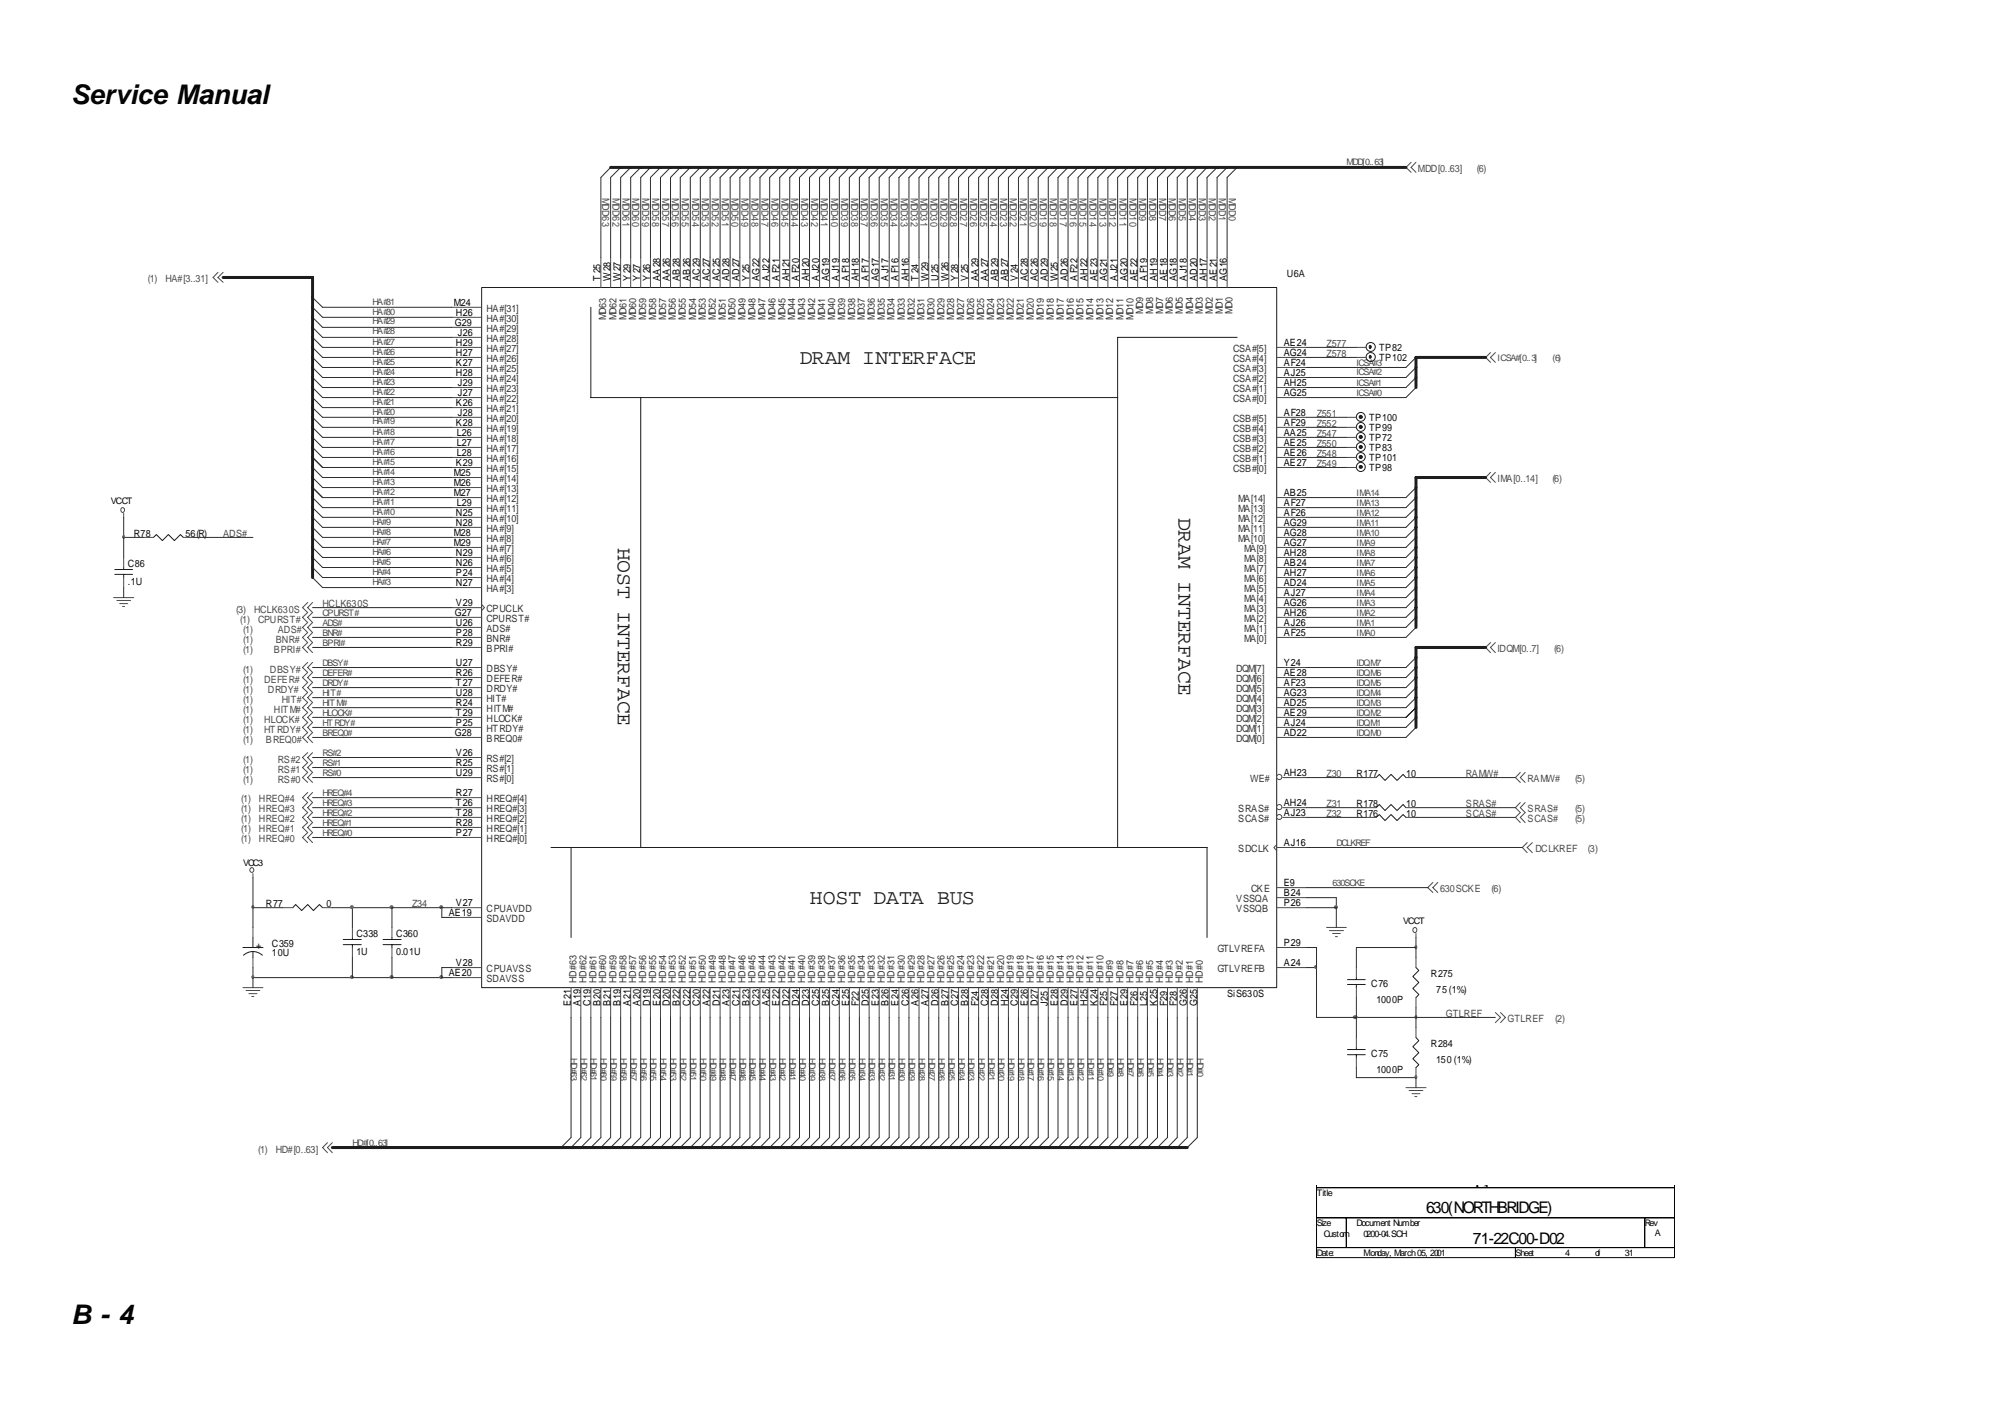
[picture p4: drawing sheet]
<svg xmlns="http://www.w3.org/2000/svg" width="297mm" height="210mm" viewBox="0 0 297 210" stroke-linecap="round" stroke-linejoin="round" font-family="sans-serif">
<defs><g id="words">
<g font-size="4">
<text x="10.5" y="15.4">Service Manual</text>
<text x="10.5" y="195.6">B - 4</text>
</g>
<g font-size="3.1" fill="#1b1b1b">
<text x="118.1" y="53.8">DRAM INTERFACE</text>
<text x="174.1" y="76.5" transform="rotate(90 174.1 76.5)">DRAM INTERFACE</text>
<text x="91.3" y="80.9" transform="rotate(90 91.3 80.9)">HOST INTERFACE</text>
<text x="119.6" y="133.6">HOST DATA BUS</text>
</g>
<g font-size="2.4">
<text x="207.7" y="174.9">ÂÅ¤Ñ ¹q ¸£</text>
<text x="210.6" y="179.1">630(NORTHBRIDGE)</text>
<text x="217.5" y="183.7">71-22C00-D02</text>
</g>
<g font-size="1.5" fill="#4a4a4a">
<text x="89" y="29.2" transform="rotate(90 89 29.2)">MDD63</text>
<text x="90.4" y="29.2" transform="rotate(90 90.4 29.2)">MDD62</text>
<text x="91.9" y="29.2" transform="rotate(90 91.9 29.2)">MDD61</text>
<text x="93.4" y="29.2" transform="rotate(90 93.4 29.2)">MDD60</text>
<text x="94.8" y="29.2" transform="rotate(90 94.8 29.2)">MDD59</text>
<text x="96.3" y="29.2" transform="rotate(90 96.3 29.2)">MDD58</text>
<text x="97.8" y="29.2" transform="rotate(90 97.8 29.2)">MDD57</text>
<text x="99.3" y="29.2" transform="rotate(90 99.3 29.2)">MDD56</text>
<text x="100.7" y="29.2" transform="rotate(90 100.7 29.2)">MDD55</text>
<text x="102.2" y="29.2" transform="rotate(90 102.2 29.2)">MDD54</text>
<text x="103.7" y="29.2" transform="rotate(90 103.7 29.2)">MDD53</text>
<text x="105.1" y="29.2" transform="rotate(90 105.1 29.2)">MDD52</text>
<text x="106.6" y="29.2" transform="rotate(90 106.6 29.2)">MDD51</text>
<text x="108.1" y="29.2" transform="rotate(90 108.1 29.2)">MDD50</text>
<text x="109.5" y="29.2" transform="rotate(90 109.5 29.2)">MDD49</text>
<text x="111" y="29.2" transform="rotate(90 111 29.2)">MDD48</text>
<text x="112.5" y="29.2" transform="rotate(90 112.5 29.2)">MDD47</text>
<text x="113.9" y="29.2" transform="rotate(90 113.9 29.2)">MDD46</text>
<text x="115.4" y="29.2" transform="rotate(90 115.4 29.2)">MDD45</text>
<text x="116.9" y="29.2" transform="rotate(90 116.9 29.2)">MDD44</text>
<text x="118.3" y="29.2" transform="rotate(90 118.3 29.2)">MDD43</text>
<text x="119.8" y="29.2" transform="rotate(90 119.8 29.2)">MDD42</text>
<text x="121.3" y="29.2" transform="rotate(90 121.3 29.2)">MDD41</text>
<text x="122.7" y="29.2" transform="rotate(90 122.7 29.2)">MDD40</text>
<text x="124.2" y="29.2" transform="rotate(90 124.2 29.2)">MDD39</text>
<text x="125.7" y="29.2" transform="rotate(90 125.7 29.2)">MDD38</text>
<text x="127.2" y="29.2" transform="rotate(90 127.2 29.2)">MDD37</text>
<text x="128.6" y="29.2" transform="rotate(90 128.6 29.2)">MDD36</text>
<text x="130.1" y="29.2" transform="rotate(90 130.1 29.2)">MDD35</text>
<text x="131.6" y="29.2" transform="rotate(90 131.6 29.2)">MDD34</text>
<text x="133" y="29.2" transform="rotate(90 133 29.2)">MDD33</text>
<text x="134.5" y="29.2" transform="rotate(90 134.5 29.2)">MDD32</text>
<text x="136" y="29.2" transform="rotate(90 136 29.2)">MDD31</text>
<text x="137.4" y="29.2" transform="rotate(90 137.4 29.2)">MDD30</text>
<text x="138.9" y="29.2" transform="rotate(90 138.9 29.2)">MDD29</text>
<text x="140.4" y="29.2" transform="rotate(90 140.4 29.2)">MDD28</text>
<text x="141.8" y="29.2" transform="rotate(90 141.8 29.2)">MDD27</text>
<text x="143.3" y="29.2" transform="rotate(90 143.3 29.2)">MDD26</text>
<text x="144.8" y="29.2" transform="rotate(90 144.8 29.2)">MDD25</text>
<text x="146.2" y="29.2" transform="rotate(90 146.2 29.2)">MDD24</text>
<text x="147.7" y="29.2" transform="rotate(90 147.7 29.2)">MDD23</text>
<text x="149.2" y="29.2" transform="rotate(90 149.2 29.2)">MDD22</text>
<text x="150.6" y="29.2" transform="rotate(90 150.6 29.2)">MDD21</text>
<text x="152.1" y="29.2" transform="rotate(90 152.1 29.2)">MDD20</text>
<text x="153.6" y="29.2" transform="rotate(90 153.6 29.2)">MDD19</text>
<text x="155" y="29.2" transform="rotate(90 155 29.2)">MDD18</text>
<text x="156.5" y="29.2" transform="rotate(90 156.5 29.2)">MDD17</text>
<text x="158" y="29.2" transform="rotate(90 158 29.2)">MDD16</text>
<text x="159.5" y="29.2" transform="rotate(90 159.5 29.2)">MDD15</text>
<text x="160.9" y="29.2" transform="rotate(90 160.9 29.2)">MDD14</text>
<text x="162.4" y="29.2" transform="rotate(90 162.4 29.2)">MDD13</text>
<text x="163.9" y="29.2" transform="rotate(90 163.9 29.2)">MDD12</text>
<text x="165.3" y="29.2" transform="rotate(90 165.3 29.2)">MDD11</text>
<text x="166.8" y="29.2" transform="rotate(90 166.8 29.2)">MDD10</text>
<text x="168.3" y="29.2" transform="rotate(90 168.3 29.2)">MDD9</text>
<text x="169.7" y="29.2" transform="rotate(90 169.7 29.2)">MDD8</text>
<text x="171.2" y="29.2" transform="rotate(90 171.2 29.2)">MDD7</text>
<text x="172.7" y="29.2" transform="rotate(90 172.7 29.2)">MDD6</text>
<text x="174.1" y="29.2" transform="rotate(90 174.1 29.2)">MDD5</text>
<text x="175.6" y="29.2" transform="rotate(90 175.6 29.2)">MDD4</text>
<text x="177.1" y="29.2" transform="rotate(90 177.1 29.2)">MDD3</text>
<text x="178.5" y="29.2" transform="rotate(90 178.5 29.2)">MDD2</text>
<text x="180" y="29.2" transform="rotate(90 180 29.2)">MDD1</text>
<text x="181.5" y="29.2" transform="rotate(90 181.5 29.2)">MDD0</text>
<text x="209.4" y="25.4">MDD[0..63]</text>
<text x="218.1" y="25.4">(6)</text>
<text x="21.8" y="41.6">(1)</text>
<text x="24.4" y="41.6">HA#[3..31]</text>
<text x="195.9" y="52.7">Z578</text>
<text x="195.9" y="51.2">Z577</text>
<text x="194.5" y="61.6">Z551</text>
<text x="194.5" y="64.5">Z547</text>
<text x="194.5" y="63">Z552</text>
<text x="194.5" y="66">Z550</text>
<text x="194.5" y="69">Z549</text>
<text x="194.5" y="67.5">Z548</text>
<text x="221.2" y="71.2">IMA[0..14]</text>
<text x="229.3" y="71.2">(6)</text>
<text x="33" y="79.3">ADS#</text>
<text x="47.6" y="89.6">HCLK630S</text>
<text x="34.9" y="90.5">(3)</text>
<text x="35.5" y="92">(1)</text>
<text x="35.9" y="95">(1)</text>
<text x="35.9" y="93.5">(1)</text>
<text x="37.5" y="90.5">HCLK630S</text>
<text x="38.1" y="92">CPURST#</text>
<text x="40.7" y="95">BNR#</text>
<text x="41" y="93.5">ADS#</text>
<text x="35.9" y="99.4">(1)</text>
<text x="35.9" y="96.4">(1)</text>
<text x="35.9" y="100.8">(1)</text>
<text x="39" y="100.8">DEFER#</text>
<text x="39.9" y="99.4">DBSY#</text>
<text x="40.5" y="96.4">BPRI#</text>
<text x="221.2" y="96.3">IDQM[0..7]</text>
<text x="229.6" y="96.3">(6)</text>
<text x="35.9" y="103.8">(1)</text>
<text x="35.9" y="105.3">(1)</text>
<text x="35.9" y="106.8">(1)</text>
<text x="35.9" y="102.3">(1)</text>
<text x="39" y="106.8">HLOCK#</text>
<text x="39.6" y="102.3">DRDY#</text>
<text x="40.5" y="105.3">HITM#</text>
<text x="41.6" y="103.8">HIT#</text>
<text x="35.9" y="109.7">(1)</text>
<text x="35.9" y="108.3">(1)</text>
<text x="35.9" y="112.7">(1)</text>
<text x="39" y="108.3">HTRDY#</text>
<text x="39.3" y="109.7">BREQ0#</text>
<text x="41" y="112.7">RS#2</text>
<text x="35.6" y="119.9">(1)</text>
<text x="35.6" y="118.5">(1)</text>
<text x="35.9" y="115.6">(1)</text>
<text x="35.9" y="114.1">(1)</text>
<text x="38.3" y="119.9">HREQ#3</text>
<text x="38.3" y="118.5">HREQ#4</text>
<text x="41" y="115.6">RS#0</text>
<text x="41" y="114.1">RS#1</text>
<text x="195.9" y="119.2">Z31</text>
<text x="195.9" y="114.7">Z30</text>
<text x="216.5" y="114.7">RAMW#</text>
<text x="216.5" y="119.2">SRAS#</text>
<text x="225.6" y="119.9">SRAS#</text>
<text x="225.6" y="115.5">RAMW#</text>
<text x="232.6" y="119.9">(5)</text>
<text x="232.6" y="115.5">(5)</text>
<text x="35.6" y="122.9">(1)</text>
<text x="35.6" y="121.4">(1)</text>
<text x="35.6" y="124.3">(1)</text>
<text x="38.3" y="122.9">HREQ#1</text>
<text x="38.3" y="121.4">HREQ#2</text>
<text x="38.3" y="124.3">HREQ#0</text>
<text x="195.9" y="120.7">Z32</text>
<text x="216.5" y="120.7">SCAS#</text>
<text x="225.6" y="121.4">SCAS#</text>
<text x="226.8" y="125.8">DCLKREF</text>
<text x="232.6" y="121.4">(5)</text>
<text x="234.5" y="125.8">(3)</text>
<text x="212.7" y="131.7">630SCKE</text>
<text x="220.3" y="131.7">(6)</text>
<text x="60.9" y="133.9">Z34</text>
<text x="213.6" y="150.2">GTLREF</text>
<text x="222.7" y="151">GTLREF</text>
<text x="229.7" y="151">(2)</text>
<text x="38.1" y="170.3">(1)</text>
<text x="40.7" y="170.3">HD#[0..63]</text>
</g>
<g font-size="1.5">
<text x="88.7" y="41.5" transform="rotate(-90 88.7 41.5)">T25</text>
<text x="90.2" y="41.5" transform="rotate(-90 90.2 41.5)">W28</text>
<text x="91.6" y="41.5" transform="rotate(-90 91.6 41.5)">W27</text>
<text x="93.1" y="41.5" transform="rotate(-90 93.1 41.5)">Y29</text>
<text x="94.6" y="41.5" transform="rotate(-90 94.6 41.5)">Y27</text>
<text x="96" y="41.5" transform="rotate(-90 96 41.5)">Y26</text>
<text x="97.5" y="41.5" transform="rotate(-90 97.5 41.5)">AA28</text>
<text x="99" y="41.5" transform="rotate(-90 99 41.5)">AA26</text>
<text x="100.4" y="41.5" transform="rotate(-90 100.4 41.5)">AB28</text>
<text x="101.9" y="41.5" transform="rotate(-90 101.9 41.5)">AB26</text>
<text x="103.4" y="41.5" transform="rotate(-90 103.4 41.5)">AC29</text>
<text x="104.8" y="41.5" transform="rotate(-90 104.8 41.5)">AC27</text>
<text x="106.3" y="41.5" transform="rotate(-90 106.3 41.5)">AC25</text>
<text x="107.8" y="41.5" transform="rotate(-90 107.8 41.5)">AD28</text>
<text x="109.2" y="41.5" transform="rotate(-90 109.2 41.5)">AD27</text>
<text x="110.7" y="41.5" transform="rotate(-90 110.7 41.5)">Y25</text>
<text x="112.2" y="41.5" transform="rotate(-90 112.2 41.5)">AG22</text>
<text x="113.6" y="41.5" transform="rotate(-90 113.6 41.5)">AJ22</text>
<text x="115.1" y="41.5" transform="rotate(-90 115.1 41.5)">AF21</text>
<text x="116.6" y="41.5" transform="rotate(-90 116.6 41.5)">AH21</text>
<text x="118" y="41.5" transform="rotate(-90 118 41.5)">AF20</text>
<text x="119.5" y="41.5" transform="rotate(-90 119.5 41.5)">AH20</text>
<text x="121" y="41.5" transform="rotate(-90 121 41.5)">AJ20</text>
<text x="122.5" y="41.5" transform="rotate(-90 122.5 41.5)">AG19</text>
<text x="123.9" y="41.5" transform="rotate(-90 123.9 41.5)">AJ19</text>
<text x="125.4" y="41.5" transform="rotate(-90 125.4 41.5)">AF18</text>
<text x="126.9" y="41.5" transform="rotate(-90 126.9 41.5)">AH18</text>
<text x="128.3" y="41.5" transform="rotate(-90 128.3 41.5)">AF17</text>
<text x="129.8" y="41.5" transform="rotate(-90 129.8 41.5)">AG17</text>
<text x="131.3" y="41.5" transform="rotate(-90 131.3 41.5)">AJ17</text>
<text x="132.7" y="41.5" transform="rotate(-90 132.7 41.5)">AF16</text>
<text x="134.2" y="41.5" transform="rotate(-90 134.2 41.5)">AH16</text>
<text x="135.7" y="41.5" transform="rotate(-90 135.7 41.5)">T24</text>
<text x="137.1" y="41.5" transform="rotate(-90 137.1 41.5)">W29</text>
<text x="138.6" y="41.5" transform="rotate(-90 138.6 41.5)">U25</text>
<text x="140.1" y="41.5" transform="rotate(-90 140.1 41.5)">W26</text>
<text x="141.5" y="41.5" transform="rotate(-90 141.5 41.5)">Y28</text>
<text x="143" y="41.5" transform="rotate(-90 143 41.5)">V25</text>
<text x="144.5" y="41.5" transform="rotate(-90 144.5 41.5)">AA29</text>
<text x="145.9" y="41.5" transform="rotate(-90 145.9 41.5)">AA27</text>
<text x="147.4" y="41.5" transform="rotate(-90 147.4 41.5)">AB29</text>
<text x="148.9" y="41.5" transform="rotate(-90 148.9 41.5)">AB27</text>
<text x="150.3" y="41.5" transform="rotate(-90 150.3 41.5)">V24</text>
<text x="151.8" y="41.5" transform="rotate(-90 151.8 41.5)">AC28</text>
<text x="153.3" y="41.5" transform="rotate(-90 153.3 41.5)">AC26</text>
<text x="154.8" y="41.5" transform="rotate(-90 154.8 41.5)">AD29</text>
<text x="156.2" y="41.5" transform="rotate(-90 156.2 41.5)">W25</text>
<text x="157.7" y="41.5" transform="rotate(-90 157.7 41.5)">AD26</text>
<text x="159.2" y="41.5" transform="rotate(-90 159.2 41.5)">AF22</text>
<text x="160.6" y="41.5" transform="rotate(-90 160.6 41.5)">AH22</text>
<text x="162.1" y="41.5" transform="rotate(-90 162.1 41.5)">AE23</text>
<text x="163.6" y="41.5" transform="rotate(-90 163.6 41.5)">AG21</text>
<text x="165" y="41.5" transform="rotate(-90 165 41.5)">AJ21</text>
<text x="166.5" y="41.5" transform="rotate(-90 166.5 41.5)">AG20</text>
<text x="168" y="41.5" transform="rotate(-90 168 41.5)">AE22</text>
<text x="169.4" y="41.5" transform="rotate(-90 169.4 41.5)">AF19</text>
<text x="170.9" y="41.5" transform="rotate(-90 170.9 41.5)">AH19</text>
<text x="172.4" y="41.5" transform="rotate(-90 172.4 41.5)">AE18</text>
<text x="173.8" y="41.5" transform="rotate(-90 173.8 41.5)">AG18</text>
<text x="175.3" y="41.5" transform="rotate(-90 175.3 41.5)">AJ18</text>
<text x="176.8" y="41.5" transform="rotate(-90 176.8 41.5)">AD20</text>
<text x="178.2" y="41.5" transform="rotate(-90 178.2 41.5)">AH17</text>
<text x="179.7" y="41.5" transform="rotate(-90 179.7 41.5)">AE21</text>
<text x="181.2" y="41.5" transform="rotate(-90 181.2 41.5)">AG16</text>
<text x="67" y="45.2">M24</text>
<text x="67.3" y="46.7">H26</text>
<text x="67.2" y="48.1">G29</text>
<text x="67.3" y="51.1">H29</text>
<text x="67.3" y="52.5">H27</text>
<text x="67.6" y="49.6">J26</text>
<text x="189.6" y="51.1">AE24</text>
<text x="189.6" y="52.5">AG24</text>
<text x="67.3" y="54">K27</text>
<text x="67.3" y="55.5">H28</text>
<text x="67.3" y="60">K26</text>
<text x="67.6" y="57">J29</text>
<text x="67.6" y="58.5">J27</text>
<text x="189.6" y="54">AF24</text>
<text x="189.6" y="55.5">AJ25</text>
<text x="189.6" y="57">AH25</text>
<text x="189.6" y="58.5">AG25</text>
<text x="67.3" y="62.9">K28</text>
<text x="67.5" y="64.4">L26</text>
<text x="67.5" y="65.8">L27</text>
<text x="67.6" y="61.4">J28</text>
<text x="189.6" y="61.4">AF28</text>
<text x="189.6" y="62.9">AF29</text>
<text x="189.6" y="64.4">AA25</text>
<text x="189.6" y="65.8">AE25</text>
<text x="67" y="70.3">M25</text>
<text x="67" y="71.8">M26</text>
<text x="67.3" y="68.8">K29</text>
<text x="67.5" y="67.3">L28</text>
<text x="189.6" y="67.3">AE26</text>
<text x="189.6" y="68.8">AE27</text>
<text x="67" y="73.2">M27</text>
<text x="67.3" y="76.2">N25</text>
<text x="67.3" y="77.6">N28</text>
<text x="67.5" y="74.7">L29</text>
<text x="189.6" y="73.2">AB25</text>
<text x="189.6" y="74.7">AF27</text>
<text x="189.6" y="76.2">AF26</text>
<text x="189.6" y="77.6">AG29</text>
<text x="67" y="79.1">M28</text>
<text x="67" y="80.6">M29</text>
<text x="67.3" y="82.1">N29</text>
<text x="67.3" y="83.6">N26</text>
<text x="189.6" y="79.1">AG28</text>
<text x="189.6" y="80.6">AG27</text>
<text x="189.6" y="82.1">AH28</text>
<text x="189.6" y="83.6">AB24</text>
<text x="67.3" y="85.1">P24</text>
<text x="67.3" y="86.5">N27</text>
<text x="67.3" y="89.5">V29</text>
<text x="189.6" y="85.1">AH27</text>
<text x="189.6" y="86.5">AD24</text>
<text x="189.6" y="88">AJ27</text>
<text x="189.6" y="89.5">AG26</text>
<text x="67.2" y="91">G27</text>
<text x="67.3" y="92.4">U26</text>
<text x="67.3" y="93.9">P28</text>
<text x="67.3" y="95.4">R29</text>
<text x="189.6" y="91">AH26</text>
<text x="189.6" y="92.4">AJ26</text>
<text x="189.6" y="93.9">AF25</text>
<text x="67.3" y="98.3">U27</text>
<text x="67.3" y="99.8">R26</text>
<text x="67.3" y="101.3">T27</text>
<text x="189.6" y="98.3">Y24</text>
<text x="189.6" y="99.8">AE28</text>
<text x="189.6" y="101.3">AF23</text>
<text x="67.3" y="102.8">U28</text>
<text x="67.3" y="104.3">R24</text>
<text x="67.3" y="105.8">T29</text>
<text x="67.3" y="107.2">P25</text>
<text x="189.6" y="102.8">AG23</text>
<text x="189.6" y="104.3">AD25</text>
<text x="189.6" y="105.8">AE29</text>
<text x="189.6" y="107.2">AJ24</text>
<text x="67.2" y="108.7">G28</text>
<text x="67.3" y="111.6">V26</text>
<text x="67.3" y="113.1">R25</text>
<text x="189.6" y="108.7">AD22</text>
<text x="67.3" y="114.6">U29</text>
<text x="67.3" y="117.6">R27</text>
<text x="67.3" y="119">T26</text>
<text x="189.6" y="114.6">AH23</text>
<text x="189.6" y="119">AH24</text>
<text x="67.3" y="120.5">T28</text>
<text x="67.3" y="122">R28</text>
<text x="67.3" y="123.5">P27</text>
<text x="189.6" y="120.5">AJ23</text>
<text x="189.6" y="124.9">AJ16</text>
<text x="189.6" y="130.9">E9</text>
<text x="66.3" y="135.3">AE19</text>
<text x="67.3" y="133.8">V27</text>
<text x="189.6" y="132.3">B24</text>
<text x="189.6" y="133.8">P26</text>
<text x="67.3" y="142.7">V28</text>
<text x="189.6" y="139.7">P29</text>
<text x="189.6" y="142.7">A24</text>
<text x="66.3" y="144.2">AE20</text>
<text x="84.3" y="148.6" transform="rotate(-90 84.3 148.6)">E21</text>
<text x="85.7" y="148.6" transform="rotate(-90 85.7 148.6)">A19</text>
<text x="87.2" y="148.6" transform="rotate(-90 87.2 148.6)">C19</text>
<text x="88.7" y="148.6" transform="rotate(-90 88.7 148.6)">B20</text>
<text x="90.2" y="148.6" transform="rotate(-90 90.2 148.6)">B21</text>
<text x="91.6" y="148.6" transform="rotate(-90 91.6 148.6)">B19</text>
<text x="93.1" y="148.6" transform="rotate(-90 93.1 148.6)">A21</text>
<text x="94.6" y="148.6" transform="rotate(-90 94.6 148.6)">A20</text>
<text x="96" y="148.6" transform="rotate(-90 96 148.6)">D19</text>
<text x="97.5" y="148.6" transform="rotate(-90 97.5 148.6)">E20</text>
<text x="99" y="148.6" transform="rotate(-90 99 148.6)">D20</text>
<text x="100.4" y="148.6" transform="rotate(-90 100.4 148.6)">B22</text>
<text x="101.9" y="148.6" transform="rotate(-90 101.9 148.6)">C22</text>
<text x="103.4" y="148.6" transform="rotate(-90 103.4 148.6)">C20</text>
<text x="104.8" y="148.6" transform="rotate(-90 104.8 148.6)">A22</text>
<text x="106.3" y="148.6" transform="rotate(-90 106.3 148.6)">D21</text>
<text x="107.8" y="148.6" transform="rotate(-90 107.8 148.6)">A23</text>
<text x="109.2" y="148.6" transform="rotate(-90 109.2 148.6)">C21</text>
<text x="110.7" y="148.6" transform="rotate(-90 110.7 148.6)">B23</text>
<text x="112.2" y="148.6" transform="rotate(-90 112.2 148.6)">C23</text>
<text x="113.6" y="148.6" transform="rotate(-90 113.6 148.6)">A25</text>
<text x="115.1" y="148.6" transform="rotate(-90 115.1 148.6)">E22</text>
<text x="116.6" y="148.6" transform="rotate(-90 116.6 148.6)">D22</text>
<text x="118" y="148.6" transform="rotate(-90 118 148.6)">D24</text>
<text x="119.5" y="148.6" transform="rotate(-90 119.5 148.6)">D23</text>
<text x="121" y="148.6" transform="rotate(-90 121 148.6)">C25</text>
<text x="122.5" y="148.6" transform="rotate(-90 122.5 148.6)">B25</text>
<text x="123.9" y="148.6" transform="rotate(-90 123.9 148.6)">C24</text>
<text x="125.4" y="148.6" transform="rotate(-90 125.4 148.6)">E25</text>
<text x="126.9" y="148.6" transform="rotate(-90 126.9 148.6)">F22</text>
<text x="128.3" y="148.6" transform="rotate(-90 128.3 148.6)">D25</text>
<text x="129.8" y="148.6" transform="rotate(-90 129.8 148.6)">E23</text>
<text x="131.3" y="148.6" transform="rotate(-90 131.3 148.6)">B26</text>
<text x="132.7" y="148.6" transform="rotate(-90 132.7 148.6)">E24</text>
<text x="134.2" y="148.6" transform="rotate(-90 134.2 148.6)">C26</text>
<text x="135.7" y="148.6" transform="rotate(-90 135.7 148.6)">A26</text>
<text x="137.1" y="148.6" transform="rotate(-90 137.1 148.6)">A27</text>
<text x="138.6" y="148.6" transform="rotate(-90 138.6 148.6)">D26</text>
<text x="140.1" y="148.6" transform="rotate(-90 140.1 148.6)">B27</text>
<text x="141.5" y="148.6" transform="rotate(-90 141.5 148.6)">C27</text>
<text x="143" y="148.6" transform="rotate(-90 143 148.6)">B28</text>
<text x="144.5" y="148.6" transform="rotate(-90 144.5 148.6)">F24</text>
<text x="145.9" y="148.6" transform="rotate(-90 145.9 148.6)">C28</text>
<text x="147.4" y="148.6" transform="rotate(-90 147.4 148.6)">D28</text>
<text x="148.9" y="148.6" transform="rotate(-90 148.9 148.6)">H24</text>
<text x="150.3" y="148.6" transform="rotate(-90 150.3 148.6)">C29</text>
<text x="151.8" y="148.6" transform="rotate(-90 151.8 148.6)">E26</text>
<text x="153.3" y="148.6" transform="rotate(-90 153.3 148.6)">D27</text>
<text x="154.8" y="148.6" transform="rotate(-90 154.8 148.6)">J25</text>
<text x="156.2" y="148.6" transform="rotate(-90 156.2 148.6)">E28</text>
<text x="157.7" y="148.6" transform="rotate(-90 157.7 148.6)">D29</text>
<text x="159.2" y="148.6" transform="rotate(-90 159.2 148.6)">E27</text>
<text x="160.6" y="148.6" transform="rotate(-90 160.6 148.6)">H25</text>
<text x="162.1" y="148.6" transform="rotate(-90 162.1 148.6)">K24</text>
<text x="163.6" y="148.6" transform="rotate(-90 163.6 148.6)">F25</text>
<text x="165" y="148.6" transform="rotate(-90 165 148.6)">F27</text>
<text x="166.5" y="148.6" transform="rotate(-90 166.5 148.6)">E29</text>
<text x="168" y="148.6" transform="rotate(-90 168 148.6)">F26</text>
<text x="169.4" y="148.6" transform="rotate(-90 169.4 148.6)">L25</text>
<text x="170.9" y="148.6" transform="rotate(-90 170.9 148.6)">K25</text>
<text x="172.4" y="148.6" transform="rotate(-90 172.4 148.6)">F29</text>
<text x="173.8" y="148.6" transform="rotate(-90 173.8 148.6)">F28</text>
<text x="175.3" y="148.6" transform="rotate(-90 175.3 148.6)">G26</text>
<text x="176.8" y="148.6" transform="rotate(-90 176.8 148.6)">G25</text>
</g>
<g font-size="1.5" fill="#0d0d0d">
<text x="190.1" y="40.9">U6A</text>
<text x="203.7" y="53.3">TP102</text>
<text x="203.7" y="51.8">TP82</text>
<text x="202.2" y="65.1">TP72</text>
<text x="202.2" y="62.2">TP100</text>
<text x="202.2" y="63.6">TP99</text>
<text x="202.2" y="66.6">TP83</text>
<text x="202.2" y="69.5">TP98</text>
<text x="202.2" y="68.1">TP101</text>
<text x="18.9" y="83.7">C86</text>
<text x="19.8" y="79.3">R78</text>
<text x="27.4" y="79.3">56(R)</text>
<text x="18.9" y="86.4">.1U</text>
<text x="200.3" y="119.2">R178</text>
<text x="200.3" y="114.7">R177</text>
<text x="207.7" y="119.2">10</text>
<text x="207.7" y="114.7">10</text>
<text x="200.3" y="120.7">R176</text>
<text x="207.7" y="120.7">10</text>
<text x="39.3" y="133.9">R77</text>
<text x="48.2" y="133.9">0</text>
<text x="40.2" y="139.9">C359</text>
<text x="40.2" y="141.2">10U</text>
<text x="52.6" y="138.4">C338</text>
<text x="52.6" y="141.1">1U</text>
<text x="58.5" y="138.4">C360</text>
<text x="58.5" y="141.1">0.01U</text>
<text x="181.3" y="147.2">SiS630S</text>
<text x="202.5" y="145.8">C76</text>
<text x="203.3" y="148.1">1000P</text>
<text x="211.4" y="144.3">R275</text>
<text x="212.1" y="146.6">75 (1%)</text>
<text x="211.4" y="154.7">R284</text>
<text x="202.5" y="156.1">C75</text>
<text x="203.3" y="158.5">1000P</text>
<text x="212.1" y="157">150 (1%)</text>
</g>
<g font-size="1.5" fill="#343434">
<text x="71.9" y="46.1">HA#[31]</text>
<text x="71.9" y="47.5">HA#[30]</text>
<text x="89.6" y="47.3" transform="rotate(-90 89.6 47.3)">MD63</text>
<text x="91" y="47.3" transform="rotate(-90 91 47.3)">MD62</text>
<text x="92.5" y="47.3" transform="rotate(-90 92.5 47.3)">MD61</text>
<text x="94" y="47.3" transform="rotate(-90 94 47.3)">MD60</text>
<text x="95.4" y="47.3" transform="rotate(-90 95.4 47.3)">MD59</text>
<text x="96.9" y="47.3" transform="rotate(-90 96.9 47.3)">MD58</text>
<text x="98.4" y="47.3" transform="rotate(-90 98.4 47.3)">MD57</text>
<text x="99.8" y="47.3" transform="rotate(-90 99.8 47.3)">MD56</text>
<text x="101.3" y="47.3" transform="rotate(-90 101.3 47.3)">MD55</text>
<text x="102.8" y="47.3" transform="rotate(-90 102.8 47.3)">MD54</text>
<text x="104.2" y="47.3" transform="rotate(-90 104.2 47.3)">MD53</text>
<text x="105.7" y="47.3" transform="rotate(-90 105.7 47.3)">MD52</text>
<text x="107.2" y="47.3" transform="rotate(-90 107.2 47.3)">MD51</text>
<text x="108.7" y="47.3" transform="rotate(-90 108.7 47.3)">MD50</text>
<text x="110.1" y="47.3" transform="rotate(-90 110.1 47.3)">MD49</text>
<text x="111.6" y="47.3" transform="rotate(-90 111.6 47.3)">MD48</text>
<text x="113.1" y="47.3" transform="rotate(-90 113.1 47.3)">MD47</text>
<text x="114.5" y="47.3" transform="rotate(-90 114.5 47.3)">MD46</text>
<text x="116" y="47.3" transform="rotate(-90 116 47.3)">MD45</text>
<text x="117.5" y="47.3" transform="rotate(-90 117.5 47.3)">MD44</text>
<text x="118.9" y="47.3" transform="rotate(-90 118.9 47.3)">MD43</text>
<text x="120.4" y="47.3" transform="rotate(-90 120.4 47.3)">MD42</text>
<text x="121.9" y="47.3" transform="rotate(-90 121.9 47.3)">MD41</text>
<text x="123.3" y="47.3" transform="rotate(-90 123.3 47.3)">MD40</text>
<text x="124.8" y="47.3" transform="rotate(-90 124.8 47.3)">MD39</text>
<text x="126.3" y="47.3" transform="rotate(-90 126.3 47.3)">MD38</text>
<text x="127.7" y="47.3" transform="rotate(-90 127.7 47.3)">MD37</text>
<text x="129.2" y="47.3" transform="rotate(-90 129.2 47.3)">MD36</text>
<text x="130.7" y="47.3" transform="rotate(-90 130.7 47.3)">MD35</text>
<text x="132.1" y="47.3" transform="rotate(-90 132.1 47.3)">MD34</text>
<text x="133.6" y="47.3" transform="rotate(-90 133.6 47.3)">MD33</text>
<text x="135.1" y="47.3" transform="rotate(-90 135.1 47.3)">MD32</text>
<text x="136.5" y="47.3" transform="rotate(-90 136.5 47.3)">MD31</text>
<text x="138" y="47.3" transform="rotate(-90 138 47.3)">MD30</text>
<text x="139.5" y="47.3" transform="rotate(-90 139.5 47.3)">MD29</text>
<text x="141" y="47.3" transform="rotate(-90 141 47.3)">MD28</text>
<text x="142.4" y="47.3" transform="rotate(-90 142.4 47.3)">MD27</text>
<text x="143.9" y="47.3" transform="rotate(-90 143.9 47.3)">MD26</text>
<text x="145.4" y="47.3" transform="rotate(-90 145.4 47.3)">MD25</text>
<text x="146.8" y="47.3" transform="rotate(-90 146.8 47.3)">MD24</text>
<text x="148.3" y="47.3" transform="rotate(-90 148.3 47.3)">MD23</text>
<text x="149.8" y="47.3" transform="rotate(-90 149.8 47.3)">MD22</text>
<text x="151.2" y="47.3" transform="rotate(-90 151.2 47.3)">MD21</text>
<text x="152.7" y="47.3" transform="rotate(-90 152.7 47.3)">MD20</text>
<text x="154.2" y="47.3" transform="rotate(-90 154.2 47.3)">MD19</text>
<text x="155.6" y="47.3" transform="rotate(-90 155.6 47.3)">MD18</text>
<text x="157.1" y="47.3" transform="rotate(-90 157.1 47.3)">MD17</text>
<text x="158.6" y="47.3" transform="rotate(-90 158.6 47.3)">MD16</text>
<text x="160" y="47.3" transform="rotate(-90 160 47.3)">MD15</text>
<text x="161.5" y="47.3" transform="rotate(-90 161.5 47.3)">MD14</text>
<text x="163" y="47.3" transform="rotate(-90 163 47.3)">MD13</text>
<text x="164.4" y="47.3" transform="rotate(-90 164.4 47.3)">MD12</text>
<text x="165.9" y="47.3" transform="rotate(-90 165.9 47.3)">MD11</text>
<text x="167.4" y="47.3" transform="rotate(-90 167.4 47.3)">MD10</text>
<text x="168.8" y="46.4" transform="rotate(-90 168.8 46.4)">MD9</text>
<text x="170.3" y="46.4" transform="rotate(-90 170.3 46.4)">MD8</text>
<text x="171.8" y="46.4" transform="rotate(-90 171.8 46.4)">MD7</text>
<text x="173.3" y="46.4" transform="rotate(-90 173.3 46.4)">MD6</text>
<text x="174.7" y="46.4" transform="rotate(-90 174.7 46.4)">MD5</text>
<text x="176.2" y="46.4" transform="rotate(-90 176.2 46.4)">MD4</text>
<text x="177.7" y="46.4" transform="rotate(-90 177.7 46.4)">MD3</text>
<text x="179.1" y="46.4" transform="rotate(-90 179.1 46.4)">MD2</text>
<text x="180.6" y="46.4" transform="rotate(-90 180.6 46.4)">MD1</text>
<text x="182.1" y="46.4" transform="rotate(-90 182.1 46.4)">MD0</text>
<text x="71.9" y="49">HA#[29]</text>
<text x="71.9" y="50.5">HA#[28]</text>
<text x="71.9" y="52">HA#[27]</text>
<text x="71.9" y="53.4">HA#[26]</text>
<text x="182.1" y="52">CSA#[5]</text>
<text x="182.1" y="53.4">CSA#[4]</text>
<text x="71.9" y="54.9">HA#[25]</text>
<text x="71.9" y="56.4">HA#[24]</text>
<text x="71.9" y="57.9">HA#[23]</text>
<text x="71.9" y="59.4">HA#[22]</text>
<text x="182.1" y="54.9">CSA#[3]</text>
<text x="182.1" y="56.4">CSA#[2]</text>
<text x="182.1" y="57.9">CSA#[1]</text>
<text x="182.1" y="59.4">CSA#[0]</text>
<text x="71.9" y="60.8">HA#[21]</text>
<text x="71.9" y="62.3">HA#[20]</text>
<text x="71.9" y="63.8">HA#[19]</text>
<text x="71.9" y="65.2">HA#[18]</text>
<text x="182.1" y="62.3">CSB#[5]</text>
<text x="182.1" y="63.8">CSB#[4]</text>
<text x="182.1" y="65.2">CSB#[3]</text>
<text x="71.9" y="66.7">HA#[17]</text>
<text x="71.9" y="68.2">HA#[16]</text>
<text x="71.9" y="69.7">HA#[15]</text>
<text x="71.9" y="71.2">HA#[14]</text>
<text x="182.1" y="66.7">CSB#[2]</text>
<text x="182.1" y="68.2">CSB#[1]</text>
<text x="182.1" y="69.7">CSB#[0]</text>
<text x="71.9" y="72.7">HA#[13]</text>
<text x="71.9" y="74.1">HA#[12]</text>
<text x="71.9" y="75.6">HA#[11]</text>
<text x="71.9" y="77.1">HA#[10]</text>
<text x="182.9" y="74.1">MA[14]</text>
<text x="182.9" y="75.6">MA[13]</text>
<text x="182.9" y="77.1">MA[12]</text>
<text x="71.9" y="78.5">HA#[9]</text>
<text x="71.9" y="80">HA#[8]</text>
<text x="71.9" y="81.5">HA#[7]</text>
<text x="71.9" y="83">HA#[6]</text>
<text x="182.9" y="78.5">MA[11]</text>
<text x="182.9" y="80">MA[10]</text>
<text x="183.7" y="81.5">MA[9]</text>
<text x="183.7" y="83">MA[8]</text>
<text x="71.9" y="84.5">HA#[5]</text>
<text x="71.9" y="85.9">HA#[4]</text>
<text x="71.9" y="87.4">HA#[3]</text>
<text x="183.7" y="84.5">MA[7]</text>
<text x="183.7" y="85.9">MA[6]</text>
<text x="183.7" y="87.4">MA[5]</text>
<text x="183.7" y="88.9">MA[4]</text>
<text x="71.9" y="90.4">CPUCLK</text>
<text x="71.9" y="91.8">CPURST#</text>
<text x="71.9" y="93.3">ADS#</text>
<text x="71.9" y="94.8">BNR#</text>
<text x="183.7" y="90.4">MA[3]</text>
<text x="183.7" y="91.8">MA[2]</text>
<text x="183.7" y="93.3">MA[1]</text>
<text x="183.7" y="94.8">MA[0]</text>
<text x="71.9" y="96.3">BPRI#</text>
<text x="71.9" y="99.2">DBSY#</text>
<text x="71.9" y="100.7">DEFER#</text>
<text x="182.6" y="99.2">DQM[7]</text>
<text x="182.6" y="100.7">DQM[6]</text>
<text x="71.9" y="102.2">DRDY#</text>
<text x="71.9" y="103.7">HIT#</text>
<text x="71.9" y="105.2">HITM#</text>
<text x="71.9" y="106.6">HLOCK#</text>
<text x="182.6" y="102.2">DQM[5]</text>
<text x="182.6" y="103.7">DQM[4]</text>
<text x="182.6" y="105.2">DQM[3]</text>
<text x="182.6" y="106.6">DQM[2]</text>
<text x="71.9" y="108.1">HTRDY#</text>
<text x="71.9" y="109.6">BREQ0#</text>
<text x="71.9" y="112.5">RS#[2]</text>
<text x="182.6" y="108.1">DQM[1]</text>
<text x="182.6" y="109.6">DQM[0]</text>
<text x="71.9" y="114">RS#[1]</text>
<text x="71.9" y="115.5">RS#[0]</text>
<text x="71.9" y="118.5">HREQ#[4]</text>
<text x="71.9" y="119.9">HREQ#[3]</text>
<text x="182.9" y="119.9">SRAS#</text>
<text x="184.6" y="115.5">WE#</text>
<text x="71.9" y="121.4">HREQ#[2]</text>
<text x="71.9" y="122.9">HREQ#[1]</text>
<text x="71.9" y="124.3">HREQ#[0]</text>
<text x="182.9" y="121.4">SCAS#</text>
<text x="182.9" y="125.8">SDCLK</text>
<text x="184.8" y="131.7">CKE</text>
<text x="71.9" y="134.7">CPUAVDD</text>
<text x="71.9" y="136.2">SDAVDD</text>
<text x="182.6" y="133.2">VSSQA</text>
<text x="182.6" y="134.7">VSSQB</text>
<text x="71.9" y="143.6">CPUAVSS</text>
<text x="179.8" y="140.6">GTLVREFA</text>
<text x="179.8" y="143.6">GTLVREFB</text>
<text x="71.9" y="145">SDAVSS</text>
<text x="85.2" y="145.2" transform="rotate(-90 85.2 145.2)">HD#63</text>
<text x="86.6" y="145.2" transform="rotate(-90 86.6 145.2)">HD#62</text>
<text x="88.1" y="145.2" transform="rotate(-90 88.1 145.2)">HD#61</text>
<text x="89.6" y="145.2" transform="rotate(-90 89.6 145.2)">HD#60</text>
<text x="91" y="145.2" transform="rotate(-90 91 145.2)">HD#59</text>
<text x="92.5" y="145.2" transform="rotate(-90 92.5 145.2)">HD#58</text>
<text x="94" y="145.2" transform="rotate(-90 94 145.2)">HD#57</text>
<text x="95.4" y="145.2" transform="rotate(-90 95.4 145.2)">HD#56</text>
<text x="96.9" y="145.2" transform="rotate(-90 96.9 145.2)">HD#55</text>
<text x="98.4" y="145.2" transform="rotate(-90 98.4 145.2)">HD#54</text>
<text x="99.8" y="145.2" transform="rotate(-90 99.8 145.2)">HD#53</text>
<text x="101.3" y="145.2" transform="rotate(-90 101.3 145.2)">HD#52</text>
<text x="102.8" y="145.2" transform="rotate(-90 102.8 145.2)">HD#51</text>
<text x="104.2" y="145.2" transform="rotate(-90 104.2 145.2)">HD#50</text>
<text x="105.7" y="145.2" transform="rotate(-90 105.7 145.2)">HD#49</text>
<text x="107.2" y="145.2" transform="rotate(-90 107.2 145.2)">HD#48</text>
<text x="108.7" y="145.2" transform="rotate(-90 108.7 145.2)">HD#47</text>
<text x="110.1" y="145.2" transform="rotate(-90 110.1 145.2)">HD#46</text>
<text x="111.6" y="145.2" transform="rotate(-90 111.6 145.2)">HD#45</text>
<text x="113.1" y="145.2" transform="rotate(-90 113.1 145.2)">HD#44</text>
<text x="114.5" y="145.2" transform="rotate(-90 114.5 145.2)">HD#43</text>
<text x="116" y="145.2" transform="rotate(-90 116 145.2)">HD#42</text>
<text x="117.5" y="145.2" transform="rotate(-90 117.5 145.2)">HD#41</text>
<text x="118.9" y="145.2" transform="rotate(-90 118.9 145.2)">HD#40</text>
<text x="120.4" y="145.2" transform="rotate(-90 120.4 145.2)">HD#39</text>
<text x="121.9" y="145.2" transform="rotate(-90 121.9 145.2)">HD#38</text>
<text x="123.3" y="145.2" transform="rotate(-90 123.3 145.2)">HD#37</text>
<text x="124.8" y="145.2" transform="rotate(-90 124.8 145.2)">HD#36</text>
<text x="126.3" y="145.2" transform="rotate(-90 126.3 145.2)">HD#35</text>
<text x="127.7" y="145.2" transform="rotate(-90 127.7 145.2)">HD#34</text>
<text x="129.2" y="145.2" transform="rotate(-90 129.2 145.2)">HD#33</text>
<text x="130.7" y="145.2" transform="rotate(-90 130.7 145.2)">HD#32</text>
<text x="132.1" y="145.2" transform="rotate(-90 132.1 145.2)">HD#31</text>
<text x="133.6" y="145.2" transform="rotate(-90 133.6 145.2)">HD#30</text>
<text x="135.1" y="145.2" transform="rotate(-90 135.1 145.2)">HD#29</text>
<text x="136.5" y="145.2" transform="rotate(-90 136.5 145.2)">HD#28</text>
<text x="138" y="145.2" transform="rotate(-90 138 145.2)">HD#27</text>
<text x="139.5" y="145.2" transform="rotate(-90 139.5 145.2)">HD#26</text>
<text x="141" y="145.2" transform="rotate(-90 141 145.2)">HD#25</text>
<text x="142.4" y="145.2" transform="rotate(-90 142.4 145.2)">HD#24</text>
<text x="143.9" y="145.2" transform="rotate(-90 143.9 145.2)">HD#23</text>
<text x="145.4" y="145.2" transform="rotate(-90 145.4 145.2)">HD#22</text>
<text x="146.8" y="145.2" transform="rotate(-90 146.8 145.2)">HD#21</text>
<text x="148.3" y="145.2" transform="rotate(-90 148.3 145.2)">HD#20</text>
<text x="149.8" y="145.2" transform="rotate(-90 149.8 145.2)">HD#19</text>
<text x="151.2" y="145.2" transform="rotate(-90 151.2 145.2)">HD#18</text>
<text x="152.7" y="145.2" transform="rotate(-90 152.7 145.2)">HD#17</text>
<text x="154.2" y="145.2" transform="rotate(-90 154.2 145.2)">HD#16</text>
<text x="155.6" y="145.2" transform="rotate(-90 155.6 145.2)">HD#15</text>
<text x="157.1" y="145.2" transform="rotate(-90 157.1 145.2)">HD#14</text>
<text x="158.6" y="145.2" transform="rotate(-90 158.6 145.2)">HD#13</text>
<text x="160" y="145.2" transform="rotate(-90 160 145.2)">HD#12</text>
<text x="161.5" y="145.2" transform="rotate(-90 161.5 145.2)">HD#11</text>
<text x="163" y="145.2" transform="rotate(-90 163 145.2)">HD#10</text>
<text x="164.4" y="145.2" transform="rotate(-90 164.4 145.2)">HD#9</text>
<text x="165.9" y="145.2" transform="rotate(-90 165.9 145.2)">HD#8</text>
<text x="167.4" y="145.2" transform="rotate(-90 167.4 145.2)">HD#7</text>
<text x="168.8" y="145.2" transform="rotate(-90 168.8 145.2)">HD#6</text>
<text x="170.3" y="145.2" transform="rotate(-90 170.3 145.2)">HD#5</text>
<text x="171.8" y="145.2" transform="rotate(-90 171.8 145.2)">HD#4</text>
<text x="173.3" y="145.2" transform="rotate(-90 173.3 145.2)">HD#3</text>
<text x="174.7" y="145.2" transform="rotate(-90 174.7 145.2)">HD#2</text>
<text x="176.2" y="145.2" transform="rotate(-90 176.2 145.2)">HD#1</text>
<text x="177.7" y="145.2" transform="rotate(-90 177.7 145.2)">HD#0</text>
</g>
<text font-size="1.5" fill="#1b1b1b" x="37.8" y="140.2">+</text>
<g font-size="1.3" fill="#4a4a4a">
<text x="198.9" y="24.4">MDD[0..63]</text>
<text x="55" y="47.9">HA#29</text>
<text x="55" y="45">HA#31</text>
<text x="55" y="46.5">HA#30</text>
<text x="55" y="49.4">HA#28</text>
<text x="55" y="50.9">HA#27</text>
<text x="55" y="52.4">HA#26</text>
<text x="55" y="53.9">HA#25</text>
<text x="221.2" y="53.3">ICSA#[0..3]</text>
<text x="229.3" y="53.3">(6)</text>
<text x="55" y="55.3">HA#24</text>
<text x="55" y="58.3">HA#22</text>
<text x="55" y="59.8">HA#21</text>
<text x="55" y="56.8">HA#23</text>
<text x="200.3" y="54">ICSA#3</text>
<text x="200.3" y="56.9">ICSA#1</text>
<text x="200.3" y="55.5">ICSA#2</text>
<text x="200.3" y="58.4">ICSA#0</text>
<text x="55" y="62.7">HA#19</text>
<text x="55" y="65.7">HA#17</text>
<text x="55" y="64.2">HA#18</text>
<text x="55" y="61.3">HA#20</text>
<text x="55" y="68.6">HA#15</text>
<text x="55" y="67.1">HA#16</text>
<text x="55" y="70.1">HA#14</text>
<text x="55" y="71.6">HA#13</text>
<text x="55" y="76">HA#10</text>
<text x="55" y="74.6">HA#11</text>
<text x="55" y="77.5">HA#9</text>
<text x="55" y="73.1">HA#12</text>
<text x="200.3" y="76.2">IMA12</text>
<text x="200.3" y="77.6">IMA11</text>
<text x="200.3" y="73.2">IMA14</text>
<text x="200.3" y="74.7">IMA13</text>
<text x="55" y="80.4">HA#7</text>
<text x="55" y="83.4">HA#5</text>
<text x="55" y="79">HA#8</text>
<text x="55" y="81.9">HA#6</text>
<text x="200.3" y="80.6">IMA9</text>
<text x="200.3" y="79.1">IMA10</text>
<text x="200.3" y="83.6">IMA7</text>
<text x="200.3" y="82.1">IMA8</text>
<text x="55" y="84.9">HA#4</text>
<text x="55" y="86.4">HA#3</text>
<text x="200.3" y="85">IMA6</text>
<text x="200.3" y="88">IMA4</text>
<text x="200.3" y="89.5">IMA3</text>
<text x="200.3" y="86.5">IMA5</text>
<text x="47.6" y="92.4">ADS#</text>
<text x="47.6" y="93.9">BNR#</text>
<text x="47.6" y="95.4">BPRI#</text>
<text x="47.6" y="90.9">CPURST#</text>
<text x="200.3" y="92.4">IMA1</text>
<text x="200.3" y="90.9">IMA2</text>
<text x="200.3" y="93.9">IMA0</text>
<text x="47.6" y="99.8">DEFER#</text>
<text x="47.6" y="101.3">DRDY#</text>
<text x="47.6" y="98.3">DBSY#</text>
<text x="200.3" y="98.3">IDQM7</text>
<text x="200.3" y="99.8">IDQM6</text>
<text x="200.3" y="101.3">IDQM5</text>
<text x="47.6" y="102.8">HIT#</text>
<text x="47.6" y="105.7">HLOCK#</text>
<text x="47.6" y="104.2">HIT M#</text>
<text x="47.6" y="107.2">HT RDY#</text>
<text x="200.3" y="107.2">IDQM1</text>
<text x="200.3" y="104.2">IDQM3</text>
<text x="200.3" y="102.8">IDQM4</text>
<text x="200.3" y="105.7">IDQM2</text>
<text x="47.6" y="111.6">RS#2</text>
<text x="47.6" y="108.7">BREQ0#</text>
<text x="47.6" y="113.1">RS#1</text>
<text x="200.3" y="108.7">IDQM0</text>
<text x="47.6" y="119">HREQ#3</text>
<text x="47.6" y="117.5">HREQ#4</text>
<text x="47.6" y="114.6">RS#0</text>
<text x="47.6" y="120.5">HREQ#2</text>
<text x="47.6" y="122">HREQ#1</text>
<text x="47.6" y="123.5">HREQ#0</text>
<text x="197.4" y="124.9">DCLKREF</text>
<text x="196.8" y="130.8">630SCKE</text>
<text x="84.3" y="156.3" transform="rotate(90 84.3 156.3)">HD#63</text>
<text x="85.8" y="156.3" transform="rotate(90 85.8 156.3)">HD#62</text>
<text x="87.2" y="156.3" transform="rotate(90 87.2 156.3)">HD#61</text>
<text x="88.7" y="156.3" transform="rotate(90 88.7 156.3)">HD#60</text>
<text x="90.2" y="156.3" transform="rotate(90 90.2 156.3)">HD#59</text>
<text x="91.6" y="156.3" transform="rotate(90 91.6 156.3)">HD#58</text>
<text x="93.1" y="156.3" transform="rotate(90 93.1 156.3)">HD#57</text>
<text x="94.6" y="156.3" transform="rotate(90 94.6 156.3)">HD#56</text>
<text x="96" y="156.3" transform="rotate(90 96 156.3)">HD#55</text>
<text x="97.5" y="156.3" transform="rotate(90 97.5 156.3)">HD#54</text>
<text x="99" y="156.3" transform="rotate(90 99 156.3)">HD#53</text>
<text x="100.5" y="156.3" transform="rotate(90 100.5 156.3)">HD#52</text>
<text x="101.9" y="156.3" transform="rotate(90 101.9 156.3)">HD#51</text>
<text x="103.4" y="156.3" transform="rotate(90 103.4 156.3)">HD#50</text>
<text x="104.9" y="156.3" transform="rotate(90 104.9 156.3)">HD#49</text>
<text x="106.3" y="156.3" transform="rotate(90 106.3 156.3)">HD#48</text>
<text x="107.8" y="156.3" transform="rotate(90 107.8 156.3)">HD#47</text>
<text x="109.3" y="156.3" transform="rotate(90 109.3 156.3)">HD#46</text>
<text x="110.7" y="156.3" transform="rotate(90 110.7 156.3)">HD#45</text>
<text x="112.2" y="156.3" transform="rotate(90 112.2 156.3)">HD#44</text>
<text x="113.7" y="156.3" transform="rotate(90 113.7 156.3)">HD#43</text>
<text x="115.1" y="156.3" transform="rotate(90 115.1 156.3)">HD#42</text>
<text x="116.6" y="156.3" transform="rotate(90 116.6 156.3)">HD#41</text>
<text x="118.1" y="156.3" transform="rotate(90 118.1 156.3)">HD#40</text>
<text x="119.5" y="156.3" transform="rotate(90 119.5 156.3)">HD#39</text>
<text x="121" y="156.3" transform="rotate(90 121 156.3)">HD#38</text>
<text x="122.5" y="156.3" transform="rotate(90 122.5 156.3)">HD#37</text>
<text x="123.9" y="156.3" transform="rotate(90 123.9 156.3)">HD#36</text>
<text x="125.4" y="156.3" transform="rotate(90 125.4 156.3)">HD#35</text>
<text x="126.9" y="156.3" transform="rotate(90 126.9 156.3)">HD#34</text>
<text x="128.3" y="156.3" transform="rotate(90 128.3 156.3)">HD#33</text>
<text x="129.8" y="156.3" transform="rotate(90 129.8 156.3)">HD#32</text>
<text x="131.3" y="156.3" transform="rotate(90 131.3 156.3)">HD#31</text>
<text x="132.8" y="156.3" transform="rotate(90 132.8 156.3)">HD#30</text>
<text x="134.2" y="156.3" transform="rotate(90 134.2 156.3)">HD#29</text>
<text x="135.7" y="156.3" transform="rotate(90 135.7 156.3)">HD#28</text>
<text x="137.2" y="156.3" transform="rotate(90 137.2 156.3)">HD#27</text>
<text x="138.6" y="156.3" transform="rotate(90 138.6 156.3)">HD#26</text>
<text x="140.1" y="156.3" transform="rotate(90 140.1 156.3)">HD#25</text>
<text x="141.6" y="156.3" transform="rotate(90 141.6 156.3)">HD#24</text>
<text x="143" y="156.3" transform="rotate(90 143 156.3)">HD#23</text>
<text x="144.5" y="156.3" transform="rotate(90 144.5 156.3)">HD#22</text>
<text x="146" y="156.3" transform="rotate(90 146 156.3)">HD#21</text>
<text x="147.4" y="156.3" transform="rotate(90 147.4 156.3)">HD#20</text>
<text x="148.9" y="156.3" transform="rotate(90 148.9 156.3)">HD#19</text>
<text x="150.4" y="156.3" transform="rotate(90 150.4 156.3)">HD#18</text>
<text x="151.8" y="156.3" transform="rotate(90 151.8 156.3)">HD#17</text>
<text x="153.3" y="156.3" transform="rotate(90 153.3 156.3)">HD#16</text>
<text x="154.8" y="156.3" transform="rotate(90 154.8 156.3)">HD#15</text>
<text x="156.2" y="156.3" transform="rotate(90 156.2 156.3)">HD#14</text>
<text x="157.7" y="156.3" transform="rotate(90 157.7 156.3)">HD#13</text>
<text x="159.2" y="156.3" transform="rotate(90 159.2 156.3)">HD#12</text>
<text x="160.7" y="156.3" transform="rotate(90 160.7 156.3)">HD#11</text>
<text x="162.1" y="156.3" transform="rotate(90 162.1 156.3)">HD#10</text>
<text x="163.6" y="156.3" transform="rotate(90 163.6 156.3)">HD#9</text>
<text x="165.1" y="156.3" transform="rotate(90 165.1 156.3)">HD#8</text>
<text x="166.5" y="156.3" transform="rotate(90 166.5 156.3)">HD#7</text>
<text x="168" y="156.3" transform="rotate(90 168 156.3)">HD#6</text>
<text x="169.5" y="156.3" transform="rotate(90 169.5 156.3)">HD#5</text>
<text x="170.9" y="156.3" transform="rotate(90 170.9 156.3)">HD#4</text>
<text x="172.4" y="156.3" transform="rotate(90 172.4 156.3)">HD#3</text>
<text x="173.9" y="156.3" transform="rotate(90 173.9 156.3)">HD#2</text>
<text x="175.3" y="156.3" transform="rotate(90 175.3 156.3)">HD#1</text>
<text x="176.8" y="156.3" transform="rotate(90 176.8 156.3)">HD#0</text>
<text x="52.1" y="169.3">HD#[0..63]</text>
</g>
<g font-size="1.3">
<text x="16.4" y="74.4">VCCT</text>
<text x="35.9" y="127.9">VCC3</text>
<text x="207.2" y="136.4">VCCT</text>
<text x="194.5" y="176.6">Title</text>
<text x="194.5" y="181.1">Size</text>
<text x="194.5" y="185.5">Date:</text>
<text x="195.5" y="182.7">Custom</text>
<text x="200.3" y="181.1">Document Number</text>
<text x="201.4" y="182.7">0200-04.SCH</text>
<text x="201.4" y="185.5">Monday, March 05, 2001</text>
<text x="223.8" y="185.5">Sheet</text>
<text x="231.2" y="185.5">4</text>
<text x="235.6" y="185.5">of</text>
<text x="240" y="185.5">31</text>
<text x="242.9" y="181.1">Rev</text>
<text x="244.4" y="182.5">A</text>
</g>
</g></defs>
<path d="M194.5 172.5h52.8v2.9h-52.8zM194.5 175.4h52.8v4.5h-52.8zM194.5 179.9h4.4v4.4h-4.4zM198.9 179.9h44v4.4h-44zM242.9 179.9h4.4v4.4h-4.4zM194.5 184.3h29.3v1.5h-29.3zM223.8 184.3h23.5v1.5h-23.5z" fill="none" stroke="#000" stroke-width=".15"/>
<g fill="none" stroke="#4a4a4a" stroke-width=".15">
<path d="M88.8 38v4.5M90.2 38v4.5M91.7 38v4.5M93.2 38v4.5M94.6 38v4.5M96.1 38v4.5M97.6 38v4.5M99 38v4.5M100.5 38v4.5M102 38v4.5M103.4 38v4.5M104.9 38v4.5"/>
<path d="M106.4 38v4.5M107.8 38v4.5M109.3 38v4.5M110.8 38v4.5M112.2 38v4.5M113.7 38v4.5M115.2 38v4.5M116.7 38v4.5M118.1 38v4.5M119.6 38v4.5M121.1 38v4.5M122.5 38v4.5"/>
<path d="M124 38v4.5M125.5 38v4.5M126.9 38v4.5M128.4 38v4.5M129.9 38v4.5M131.3 38v4.5M132.8 38v4.5M134.3 38v4.5M135.7 38v4.5M137.2 38v4.5M138.7 38v4.5M140.1 38v4.5"/>
<path d="M141.6 38v4.5M143.1 38v4.5M144.5 38v4.5M146 38v4.5M147.5 38v4.5M149 38v4.5M150.4 38v4.5M151.9 38v4.5M153.4 38v4.5M154.8 38v4.5M156.3 38v4.5M157.8 38v4.5"/>
<path d="M159.2 38v4.5M160.7 38v4.5M162.2 38v4.5M163.6 38v4.5M165.1 38v4.5M166.6 38v4.5M168 38v4.5M169.5 38v4.5M171 38v4.5M172.4 38v4.5M173.9 38v4.5M175.4 38v4.5"/>
<path d="M176.9 38v4.5M178.3 38v4.5M179.8 38v4.5M181.3 38v4.5M208.4 24l-.7 .7 .7 .8M209.2 24l-.8 .7 .8 .8M32.2 40.2l-.7 .8 .7 .7M33 40.2l-.8 .8 .8 .7M66.7 52.8h4.4M66.7 51.3h4.4M66.7 45.4h4.4M66.7 46.9h4.4"/>
<path d="M66.7 48.4h4.4M66.7 49.8h4.4M66.7 54.3h4.4M66.7 55.8h4.4M66.7 57.2h4.4M66.7 58.7h4.4M188.6 52.8h4.4M188.6 51.3h4.4M188.6 54.3h4.4M188.6 55.8h4.4M188.6 57.2h4.4M188.6 58.7h4.4"/>
<path d="M200.3 52.8h1.5M200.3 51.3h1.5M220.2 52.1l-.8 .7 .8 .7M220.9 52.1l-.7 .7 .7 .7M18 75h.1a.34 .34 0 0 1 .3 .4 .34 .34 0 0 1-.4 .2 .44 .44 0 0 1 0-.6zM18.3 75.8v.6M21.2 79.4h1.5M27.1 79.4h1.5M66.7 79.4h4.4M66.7 66.1h4.4M66.7 64.6h4.4M66.7 61.6h4.4"/>
<path d="M66.7 63.1h4.4M66.7 69.1h4.4M66.7 67.6h4.4M66.7 60.2h4.4M66.7 70.5h4.4M66.7 72h4.4M66.7 73.5h4.4M66.7 75h4.4M66.7 76.4h4.4M66.7 77.9h4.4M188.6 79.4h4.4M188.6 66.1h4.4"/>
<path d="M188.6 64.6h4.4M188.6 61.6h4.4M188.6 63.1h4.4M188.6 69.1h4.4M188.6 67.6h4.4M188.6 73.5h4.4M188.6 75h4.4M188.6 76.4h4.4M188.6 77.9h4.4M198.9 66.1h1.4M198.9 64.6h1.4M198.9 61.6h1.4"/>
<path d="M198.9 63.1h1.4M198.9 69.1h1.4M198.9 67.6h1.4M220.2 69.8l-.8 .7 .8 .8M220.9 69.8l-.7 .7 .7 .8M16.8 88.3h3M17.3 88.7h2M17.7 89.2h1.2M18.1 89.6h.3M18.3 82.3v1.5M18.3 85.3v1.5M45.4 89l-.7 .8 .7 .7-.7 .7 .7 .8-.7 .7 .7 .7-.7 .8 .7 .7-.7 .7 .7 .8"/>
<path d="M45.4 97.8l-.7 .8 .7 .7-.7 .8 .7 .7-.7 .8 .7 .7-.7 .7 .7 .8-.7 .7 .7 .7-.7 .8 .7 .7-.7 .8 .7 .7-.7 .7 .7 .8M46.2 89l-.8 .8 .8 .7-.8 .7 .8 .8-.8 .7 .8 .7-.8 .8 .8 .7-.8 .7 .8 .8M46.2 97.8l-.8 .8 .8 .7-.8 .8 .8 .7-.8 .8 .8 .7-.8 .7 .8 .8-.8 .7 .8 .7-.8 .8 .8 .7-.8 .8 .8 .7-.8 .7 .8 .8M66.7 80.9h4.4M66.7 82.3h4.4M66.7 83.8h4.4M66.7 85.3h4.4M66.7 86.8h4.4M66.7 89.8h4.4M66.7 91.2h4.4M66.7 92.7h4.4M66.7 94.2h4.4"/>
<path d="M66.7 95.6h4.4M66.7 98.6h4.4M71.1 89.3l.5 .5-.5 .4M188.6 88.3h4.4M188.6 80.9h4.4M188.6 82.3h4.4M188.6 83.8h4.4M188.6 85.3h4.4M188.6 86.8h4.4M188.6 89.8h4.4M188.6 91.2h4.4M188.6 92.7h4.4"/>
<path d="M188.6 94.2h4.4M188.6 98.6h4.4M220.2 94.9l-.8 .7 .8 .8M220.9 94.9l-.7 .7 .7 .8M45.4 117.1l-.7 .7 .7 .7-.7 .8 .7 .7-.7 .7 .7 .8-.7 .7 .7 .8-.7 .7 .7 .8M45.4 111.2l-.7 .7 .7 .8-.7 .7 .7 .7-.7 .8 .7 .7M46.2 117.1l-.8 .7 .8 .7-.8 .8 .8 .7-.8 .7 .8 .8-.8 .7 .8 .8-.8 .7 .8 .8M46.2 111.2l-.8 .7 .8 .8-.8 .7 .8 .7-.8 .8 .8 .7M66.7 119.3h4.4M66.7 114.9h4.4M66.7 100.1h4.4M66.7 101.6h4.4"/>
<path d="M66.7 103h4.4M66.7 104.5h4.4M66.7 106h4.4M66.7 107.5h4.4M66.7 108.9h4.4M66.7 111.9h4.4M66.7 113.4h4.4M66.7 117.8h4.4M188.6 100.1h4.4M188.6 101.6h4.4M188.6 103h4.4M188.6 104.5h4.4"/>
<path d="M188.6 106h4.4M188.6 107.5h4.4M188.6 108.9h4.4M201.8 119.3h1.5M201.8 114.9h1.5M207.7 119.3h1.5M207.7 114.9h1.5M224.6 118.5l-.8 .8 .8 .7-.8 .7 .8 .8M224.6 114.1l-.8 .8 .8 .7M225.3 118.5l-.7 .8 .7 .7-.7 .7 .7 .8M225.3 114.1l-.7 .8 .7 .7M37.4 129v.6"/>
<path d="M37.4 137v1.5M41.8 134.1h1.4M47.6 134.1h1.5M52.1 137v1.5M52.1 140v1.4M57.9 137v1.5M57.9 140v1.4M66.7 134.1h4.4M66.7 120.7h4.4M66.7 122.2h4.4M66.7 123.7h4.4M66.7 135.5h4.4"/>
<path d="M195.9 137h3M196.4 137.5h2M196.8 137.9h1.2M197.3 138.4h.3M201.8 120.7h1.5M207.7 120.7h1.5M208.8 137.1a.34 .34 0 0 1 .5 .3 .34 .34 0 0 1-.5 .3 .41 .41 0 0 1 0-.6zM209.2 137.9v.6M211.6 130.4l-.7 .7 .7 .7M212.4 130.4l-.8 .7 .8 .7M225.6 124.5l-.7 .7 .7 .7M226.3 124.5l-.7 .7 .7 .7"/>
<path d="M35.9 145.9h2.9M36.3 146.3h2.1M36.8 146.8h1.2M37.2 147.2h.3M37.4 141.4v1.5M66.7 142.9h4.4M66.7 144.4h4.4M84.4 145.9v4.4M85.8 145.9v4.4M87.3 145.9v4.4M88.8 145.9v4.4M90.2 145.9v4.4"/>
<path d="M91.7 145.9v4.4M93.2 145.9v4.4M94.6 145.9v4.4M96.1 145.9v4.4M97.6 145.9v4.4M99 145.9v4.4M100.5 145.9v4.4M102 145.9v4.4M103.4 145.9v4.4M104.9 145.9v4.4M106.4 145.9v4.4M107.8 145.9v4.4"/>
<path d="M109.3 145.9v4.4M110.8 145.9v4.4M112.2 145.9v4.4M113.7 145.9v4.4M115.2 145.9v4.4M116.7 145.9v4.4M118.1 145.9v4.4M119.6 145.9v4.4M121.1 145.9v4.4M122.5 145.9v4.4M124 145.9v4.4M125.5 145.9v4.4"/>
<path d="M126.9 145.9v4.4M128.4 145.9v4.4M129.9 145.9v4.4M131.3 145.9v4.4M132.8 145.9v4.4M134.3 145.9v4.4M135.7 145.9v4.4M137.2 145.9v4.4M138.7 145.9v4.4M140.1 145.9v4.4M141.6 145.9v4.4M143.1 145.9v4.4"/>
<path d="M144.5 145.9v4.4M146 145.9v4.4M147.5 145.9v4.4M149 145.9v4.4M150.4 145.9v4.4M151.9 145.9v4.4M153.4 145.9v4.4M154.8 145.9v4.4M156.3 145.9v4.4M157.8 145.9v4.4M159.2 145.9v4.4M160.7 145.9v4.4"/>
<path d="M162.2 145.9v4.4M163.6 145.9v4.4M165.1 145.9v4.4M166.6 145.9v4.4M168 145.9v4.4M169.5 145.9v4.4M171 145.9v4.4M172.4 145.9v4.4M173.9 145.9v4.4M175.4 145.9v4.4M176.9 145.9v4.4M200.3 142.9v1.5"/>
<path d="M200.3 145.9v1.5M200.3 153.3v1.4M200.3 156.2v1.5M209.2 141.4v1.5M209.2 147.4v1.5M209.2 151.8v1.5M209.2 157.7v1.5M220.9 149.6l.7 .7-.7 .8M221.6 149.6l.8 .7-.8 .8M48.4 168.8l-.8 .7 .8 .8M49.1 168.8l-.7 .7 .7 .8M207.7 160.7h2.9"/>
<path d="M208.1 161.1h2.1M208.6 161.6h1.1M209 162h.3"/>
<circle cx="37.2" cy="128.5" r=".33"/>
</g>
<g fill="none" stroke="#1b1b1b" stroke-width=".15">
<path d="M71.1 42.5h117.5v103.4h-117.5zM87.3 45.4v13.3h77.8M94.6 58.7v66.5M182.7 49.8h-17.6v75.4M22.7 79.4l.4-.4 .9 .8 .9-.8 .9 .8 .9-.8 .4 .4M17 84.8h2.6M17 84.1h2.6M18.3 83.8v.3M18.3 84.8v.5M203.3 119.3l.4-.5 .9 .9 .9-.9 .9 .9 .8-.9 .5 .5M203.3 114.9l.4-.5 .9 .9 .9-.9 .9 .9 .8-.9 .5 .5M35.9 140h2.9"/>
<path d="M37.4 138.5v1.5M43.2 134.1l.5-.5 .9 .9 .8-.9 .9 .9 .9-.9 .4 .5M50.7 139.5h2.7M50.7 138.8h2.7M52.1 138.5v.3M52.1 139.5v.5M56.6 139.5h2.6M56.6 138.8h2.6M57.9 138.5v.3M57.9 139.5v.5M81.4 125.2h96.9v13.3M84.4 125.2v13.3"/>
<path d="M203.3 120.7l.4-.4 .9 .9 .9-.9 .9 .9 .8-.9 .5 .4M36 141.1a2.05 2.05 0 0 1 2.8 0M37.4 140.6v.8M199 155.8h2.7M199 155h2.7M199 145.4h2.7M199 144.7h2.7M200.3 144.4v.3M200.3 145.4v.5M200.3 154.7v.3M200.3 155.8v.4M209.2 142.9l.4 .4-.9 .9 .9 .9-.9 .9 .9 .9-.4 .5"/>
<path d="M209.2 153.3l.4 .4-.9 .9 .9 .9-.9 .9 .9 .9-.4 .4"/>
<circle cx="202.5" cy="52.7" r=".67"/>
<circle cx="202.5" cy="51.3" r=".67"/>
<circle cx="201" cy="69" r=".67"/>
<circle cx="201" cy="61.6" r=".66"/>
<circle cx="201" cy="63.1" r=".66"/>
<circle cx="201" cy="67.5" r=".66"/>
<circle cx="201" cy="66" r=".66"/>
<circle cx="201" cy="64.5" r=".66"/>
</g>
<g fill="#1b1b1b" stroke="#1b1b1b" stroke-width=".15">
<path d="M200.8 65.9l.2-.1 .2 .1v.1v.2l-.2 .1-.2-.1z" fill-rule="evenodd"/>
<path d="M200.8 64.4l.2-.1 .2 .1v.1v.2l-.2 .1-.2-.1z" fill-rule="evenodd"/>
<path d="M202.3 52.6h.2v.1l-.1 .2h-.1z" fill-rule="evenodd"/>
<path d="M200.8 61.4h.2h.2v.2v.2h-.4z" fill-rule="evenodd"/>
<path d="M202.3 51.1h.2v.1l-.1 .3-.1-.1z" fill-rule="evenodd"/>
<path d="M200.8 62.9l.2-.1 .2 .1v.2v.1l-.2 .1-.2-.1z" fill-rule="evenodd"/>
<path d="M200.8 68.8h.4v.2v.1h-.4z" fill-rule="evenodd"/>
<path d="M200.8 67.3h.4v.2v.2h-.2h-.2z" fill-rule="evenodd"/>
</g>
<circle cx="189" cy="114.8" r=".38" fill="#fff" stroke="#4a4a4a" stroke-width=".15"/>
<path d="M189.5 114.9h3.5" fill="none" stroke="#4a4a4a" stroke-width=".15"/>
<circle cx="189" cy="119.2" r=".38" fill="#fff" stroke="#4a4a4a" stroke-width=".15"/>
<path d="M189.5 119.3h3.5" fill="none" stroke="#4a4a4a" stroke-width=".15"/>
<circle cx="189" cy="120.7" r=".37" fill="#fff" stroke="#4a4a4a" stroke-width=".15"/>
<path d="M188.6 124.8l-.4 .4 .4 .5M188.6 125.2h4.4M188.6 131.1h4.4M188.6 132.6h4.4M188.6 134.1h4.4M188.6 140h4.4M189.5 120.7h3.5M188.6 142.9h4.4" fill="none" stroke="#4a4a4a" stroke-width=".15"/>
<g fill="none" stroke="#2b2b2b" stroke-width=".15">
<path d="M90.2 24.7l-1.4 1.5v11.8M91.7 24.7l-1.5 1.5v11.8M93.2 24.7l-1.5 1.5v11.8M94.6 24.7l-1.4 1.5v11.8M96.1 24.7l-1.5 1.5v11.8M97.6 24.7l-1.5 1.5v11.8M99 24.7l-1.4 1.5v11.8M100.5 24.7l-1.5 1.5v11.8M102 24.7l-1.5 1.5v11.8M103.4 24.7l-1.4 1.5v11.8M104.9 24.7l-1.5 1.5v11.8M106.4 24.7l-1.5 1.5v11.8"/>
<path d="M107.8 24.7l-1.4 1.5v11.8M109.3 24.7l-1.5 1.5v11.8M110.8 24.7l-1.5 1.5v11.8M112.2 24.7l-1.4 1.5v11.8M113.7 24.7l-1.5 1.5v11.8M115.2 24.7l-1.5 1.5v11.8M116.7 24.7l-1.5 1.5v11.8M118.1 24.7l-1.4 1.5v11.8M119.6 24.7l-1.5 1.5v11.8M121.1 24.7l-1.5 1.5v11.8M122.5 24.7l-1.4 1.5v11.8M124 24.7l-1.5 1.5v11.8"/>
<path d="M125.5 24.7l-1.5 1.5v11.8M126.9 24.7l-1.4 1.5v11.8M128.4 24.7l-1.5 1.5v11.8M129.9 24.7l-1.5 1.5v11.8M131.3 24.7l-1.4 1.5v11.8M132.8 24.7l-1.5 1.5v11.8M134.3 24.7l-1.5 1.5v11.8M135.7 24.7l-1.4 1.5v11.8M137.2 24.7l-1.5 1.5v11.8M138.7 24.7l-1.5 1.5v11.8M140.1 24.7l-1.4 1.5v11.8M141.6 24.7l-1.5 1.5v11.8"/>
<path d="M143.1 24.7l-1.5 1.5v11.8M144.5 24.7l-1.4 1.5v11.8M146 24.7l-1.5 1.5v11.8M147.5 24.7l-1.5 1.5v11.8M149 24.7l-1.5 1.5v11.8M150.4 24.7l-1.4 1.5v11.8M151.9 24.7l-1.5 1.5v11.8M153.4 24.7l-1.5 1.5v11.8M154.8 24.7l-1.4 1.5v11.8M156.3 24.7l-1.5 1.5v11.8M157.8 24.7l-1.5 1.5v11.8M159.2 24.7l-1.4 1.5v11.8"/>
<path d="M160.7 24.7l-1.5 1.5v11.8M162.2 24.7l-1.5 1.5v11.8M163.6 24.7l-1.4 1.5v11.8M165.1 24.7l-1.5 1.5v11.8M166.6 24.7l-1.5 1.5v11.8M168 24.7l-1.4 1.5v11.8M169.5 24.7l-1.5 1.5v11.8M171 24.7l-1.5 1.5v11.8M172.4 24.7l-1.4 1.5v11.8M173.9 24.7l-1.5 1.5v11.8M175.4 24.7l-1.5 1.5v11.8M176.9 24.7l-1.5 1.5v11.8"/>
<path d="M178.3 24.7l-1.4 1.5v11.8M179.8 24.7l-1.5 1.5v11.8M181.3 24.7l-1.5 1.5v11.8M182.7 24.7l-1.4 1.5v11.8M46.2 49.8l1.4 1.5h19.1M46.2 48.4l1.4 1.4h19.1M46.2 57.2l1.4 1.5h19.1M46.2 58.7l1.4 1.5h19.1M46.2 45.4l1.4 1.5h19.1M46.2 54.3l1.4 1.5h19.1M46.2 46.9l1.4 1.5h19.1M46.2 52.8l1.4 1.5h19.1"/>
<path d="M46.2 44l1.4 1.4h19.1M46.2 55.8l1.4 1.4h19.1M46.2 51.3l1.4 1.5h19.1M193 52.8h7.3M193 51.3h7.3M209.2 52.8l-1.5 1.5h-14.7M209.2 54.3l-1.5 1.5h-14.7M209.2 55.8l-1.5 1.4h-14.7M209.2 57.2l-1.5 1.5h-14.7M18.3 76.4v3h2.9M18.3 79.4v2.9M28.6 79.4h8.8"/>
<path d="M46.2 66.1l1.4 1.5h19.1M46.2 60.2l1.4 1.4h19.1M46.2 77.9l1.4 1.5h19.1M46.2 67.6l1.4 1.5h19.1M46.2 72l1.4 1.5h19.1M46.2 70.5l1.4 1.5h19.1M46.2 73.5l1.4 1.5h19.1M46.2 64.6l1.4 1.5h19.1M46.2 63.1l1.4 1.5h19.1M46.2 61.6l1.4 1.5h19.1M46.2 76.4l1.4 1.5h19.1M46.2 69.1l1.4 1.4h19.1"/>
<path d="M46.2 75l1.4 1.4h19.1M46.2 79.4l1.4 1.5h19.1M193 61.6h5.9M193 66.1h5.9M193 64.6h5.9M193 69.1h5.9M193 63.1h5.9M193 67.6h5.9M209.2 73.5l-1.5 1.5h-14.7M209.2 72l-1.5 1.5h-14.7M209.2 75l-1.5 1.4h-14.7M209.2 76.4l-1.5 1.5h-14.7"/>
<path d="M209.2 77.9l-1.5 1.5h-14.7M209.2 79.4l-1.5 1.5h-14.7M18.3 86.8v1.5M46.2 83.8l1.4 1.5h19.1M46.2 85.3l1.4 1.5h19.1M46.2 80.9l1.4 1.4h19.1M46.2 82.3l1.4 1.5h19.1M46.2 89.8h20.5M46.2 92.7h20.5M46.2 94.2h20.5M46.2 91.2h20.5M46.2 98.6h20.5"/>
<path d="M46.2 95.6h20.5M209.2 85.3l-1.5 1.5h-14.7M209.2 80.9l-1.5 1.4h-14.7M209.2 98.6l-1.5 1.5h-14.7M209.2 82.3l-1.5 1.5h-14.7M209.2 86.8l-1.5 1.5h-14.7M209.2 89.8l-1.5 1.4h-14.7M209.2 88.3l-1.5 1.5h-14.7M209.2 91.2l-1.5 1.5h-14.7M209.2 92.7l-1.5 1.5h-14.7M209.2 97.1l-1.5 1.5h-14.7M209.2 83.8l-1.5 1.5h-14.7"/>
<path d="M46.2 114.9h20.5M46.2 119.3h20.5M46.2 108.9h20.5M46.2 103h20.5M46.2 107.5h20.5M46.2 106h20.5M46.2 117.8h20.5M46.2 104.5h20.5M46.2 111.9h20.5M46.2 113.4h20.5M46.2 100.1h20.5M46.2 101.6h20.5"/>
<path d="M193 114.9h8.8M193 119.3h8.8M209.2 106l-1.5 1.5h-14.7M209.2 107.5l-1.5 1.4h-14.7M209.2 104.5l-1.5 1.5h-14.7M209.2 101.6l-1.5 1.4h-14.7M209.2 100.1l-1.5 1.5h-14.7M209.2 103l-1.5 1.5h-14.7M209.2 114.9h14.6M209.2 119.3h14.6M37.4 134.1h4.4M37.4 129.6v7.4"/>
<path d="M46.2 120.7h20.5M46.2 122.2h20.5M46.2 123.7h20.5M49.1 134.1h17.6M52.1 134.1v2.9M57.9 134.1v2.9M65.3 134.1v1.4h1.4M193 120.7h8.8M193 134.1h4.4M193 140h1.5v10.3h26.4M193 131.1h17.9M193 125.2h31.9"/>
<path d="M193 132.6h4.4v4.4M209.2 120.7h14.6M209.2 138.5v1.5M37.4 142.9v3M37.4 144.4h29.3M52.1 141.4v3M57.9 141.4v3M66.7 142.9h-1.4v1.5M84.4 150.3v17.7l-1.5 1.5M85.8 150.3v17.7l-1.4 1.5M87.3 150.3v17.7l-1.5 1.5M88.8 150.3v17.7l-1.5 1.5"/>
<path d="M90.2 150.3v17.7l-1.4 1.5M91.7 150.3v17.7l-1.5 1.5M93.2 150.3v17.7l-1.5 1.5M94.6 150.3v17.7l-1.4 1.5M96.1 150.3v17.7l-1.5 1.5M97.6 150.3v17.7l-1.5 1.5M99 150.3v17.7l-1.4 1.5M100.5 150.3v17.7l-1.5 1.5M102 150.3v17.7l-1.5 1.5M103.4 150.3v17.7l-1.4 1.5M104.9 150.3v17.7l-1.5 1.5M106.4 150.3v17.7l-1.5 1.5"/>
<path d="M107.8 150.3v17.7l-1.4 1.5M109.3 150.3v17.7l-1.5 1.5M110.8 150.3v17.7l-1.5 1.5M112.2 150.3v17.7l-1.4 1.5M113.7 150.3v17.7l-1.5 1.5M115.2 150.3v17.7l-1.5 1.5M116.7 150.3v17.7l-1.5 1.5M118.1 150.3v17.7l-1.4 1.5M119.6 150.3v17.7l-1.5 1.5M121.1 150.3v17.7l-1.5 1.5M122.5 150.3v17.7l-1.4 1.5M124 150.3v17.7l-1.5 1.5"/>
<path d="M125.5 150.3v17.7l-1.5 1.5M126.9 150.3v17.7l-1.4 1.5M128.4 150.3v17.7l-1.5 1.5M129.9 150.3v17.7l-1.5 1.5M131.3 150.3v17.7l-1.4 1.5M132.8 150.3v17.7l-1.5 1.5M134.3 150.3v17.7l-1.5 1.5M135.7 150.3v17.7l-1.4 1.5M137.2 150.3v17.7l-1.5 1.5M138.7 150.3v17.7l-1.5 1.5M140.1 150.3v17.7l-1.4 1.5M141.6 150.3v17.7l-1.5 1.5"/>
<path d="M143.1 150.3v17.7l-1.5 1.5M144.5 150.3v17.7l-1.4 1.5M146 150.3v17.7l-1.5 1.5M147.5 150.3v17.7l-1.5 1.5M149 150.3v17.7l-1.5 1.5M150.4 150.3v17.7l-1.4 1.5M151.9 150.3v17.7l-1.5 1.5M153.4 150.3v17.7l-1.5 1.5M154.8 150.3v17.7l-1.4 1.5M156.3 150.3v17.7l-1.5 1.5M157.8 150.3v17.7l-1.5 1.5M159.2 150.3v17.7l-1.4 1.5"/>
<path d="M160.7 150.3v17.7l-1.5 1.5M162.2 150.3v17.7l-1.5 1.5M163.6 150.3v17.7l-1.4 1.5M165.1 150.3v17.7l-1.5 1.5M166.6 150.3v17.7l-1.5 1.5M168 150.3v17.7l-1.4 1.5M169.5 150.3v17.7l-1.5 1.5M171 150.3v17.7l-1.5 1.5M172.4 150.3v17.7l-1.4 1.5M173.9 150.3v17.7l-1.5 1.5M175.4 150.3v17.7l-1.5 1.5M176.9 150.3v17.7l-1.5 1.5"/>
<path d="M193 142.9h1.5M200.3 157.7v1.5h8.9v1.5M200.3 147.4v5.9M209.2 141.4v-1.4h-8.9v2.9M209.2 148.9v2.9"/>
</g>
<path d="M90.2 24.7h117.5M33 41h13.2v44.3M219.4 52.8h-10.2v4.4M219.4 70.5h-10.2v22.2M219.4 95.6h-10.2v11.9M49.1 169.5h126.3" fill="none" stroke="#1b1b1b" stroke-width=".44"/>
<g fill="#656565" stroke="#656565" stroke-width=".15">
<path d="M37.2 133.8h.3v.3l-.1 .1-.2-.2z" fill-rule="evenodd"/>
<path d="M209 139.7h.2v.4l-.2-.2z" fill-rule="evenodd"/>
<path d="M18.2 79.2l.1-.1 .1 .1v.3l-.1 .1-.2-.3z" fill-rule="evenodd"/>
<path d="M209 150.1h.2v.3v.1l-.2-.3z" fill-rule="evenodd"/>
<path d="M57.7 133.8h.3v.3h-.3l-.1-.1z" fill-rule="evenodd"/>
<path d="M209 158.9h.2v.3v.1l-.2-.2z" fill-rule="evenodd"/>
<path d="M37.2 144.2h.3v.3h-.1l-.2-.2z" fill-rule="evenodd"/>
<path d="M194.2 142.7h.2l.1 .1-.2 .3-.1-.3z" fill-rule="evenodd"/>
<path d="M57.7 144.2h.3v.3h-.3l-.1-.2z" fill-rule="evenodd"/>
<path d="M197.2 133.8h.3v.3h-.3l-.1-.1z" fill-rule="evenodd"/>
<circle cx="200.2" cy="150.2" r=".26"/>
<circle cx="65.2" cy="134" r=".21"/>
<circle cx="52" cy="144.3" r=".21"/>
<circle cx="65.2" cy="144.3" r=".21"/>
<circle cx="52" cy="134" r=".21"/>
</g>
<path d="M193.8 169.8h54.1v5.2h-54.1z" fill-rule="evenodd" fill="#fff"/>
<use href="#words"/>
</svg>
